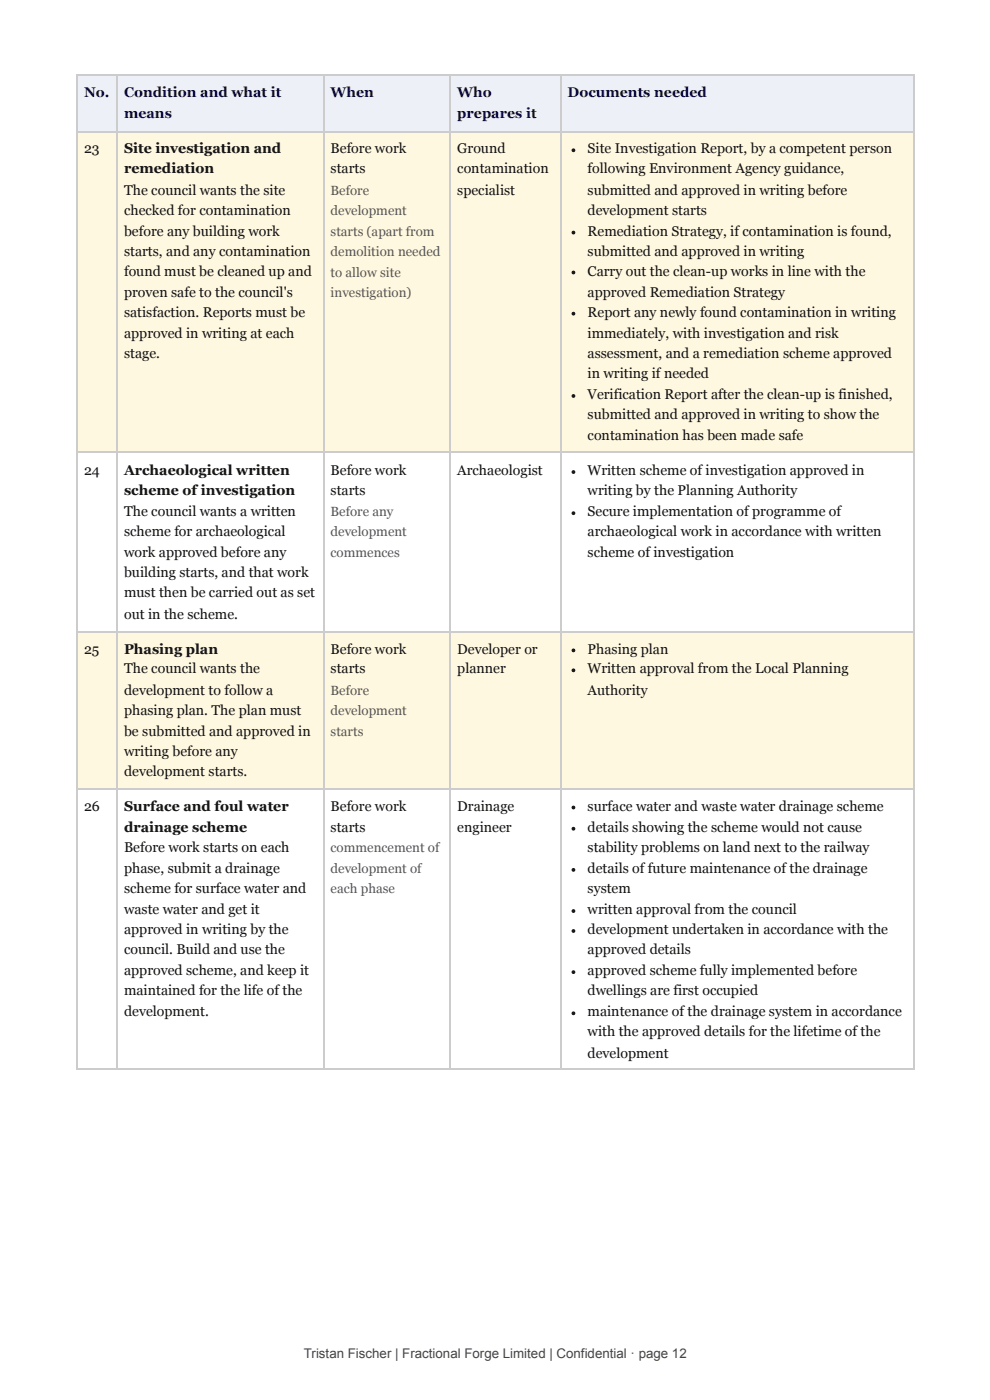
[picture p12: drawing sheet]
<svg xmlns="http://www.w3.org/2000/svg" width="210mm" height="297mm" viewBox="0 0 210 297" stroke-linecap="round" stroke-linejoin="round" font-family="sans-serif">
<defs><g id="words">
<g font-size="3" fill="#000080">
<text x="17.8" y="20.6">No.</text>
<text x="26.3" y="20.6">Condition and what it</text>
<text x="70.1" y="20.6">When</text>
<text x="96.9" y="20.6">Who</text>
<text x="120.3" y="20.6">Documents needed</text>
<text x="26.3" y="25.1">means</text>
<text x="96.9" y="25.1">prepares it</text>
</g>
<g font-size="3" fill="#111">
<text x="17.8" y="32.5">23</text>
<text x="26.3" y="32.5">Site investigation and</text>
<text x="70.1" y="32.5">Before work</text>
<text x="96.9" y="32.5">Ground</text>
<text x="124.6" y="32.5">Site Investigation Report, by a competent person</text>
<text x="26.3" y="36.8">remediation</text>
<text x="26.3" y="41.3">The council wants the site</text>
<text x="70.1" y="36.8">starts</text>
<text x="96.9" y="36.8">contamination</text>
<text x="96.9" y="41.3">specialist</text>
<text x="124.6" y="36.8">following Environment Agency guidance,</text>
<text x="124.6" y="41.3">submitted and approved in writing before</text>
<text x="26.3" y="45.5">checked for contamination</text>
<text x="124.6" y="45.5">development starts</text>
<text x="26.3" y="50">before any building work</text>
<text x="124.6" y="50">Remediation Strategy, if contamination is found,</text>
<text x="26.3" y="54.2">starts, and any contamination</text>
<text x="26.3" y="58.5">found must be cleaned up and</text>
<text x="124.6" y="54.2">submitted and approved in writing</text>
<text x="124.6" y="58.5">Carry out the clean-up works in line with the</text>
<text x="26.3" y="63">proven safe to the council's</text>
<text x="124.6" y="63">approved Remediation Strategy</text>
<text x="26.3" y="67.2">satisfaction. Reports must be</text>
<text x="26.3" y="71.7">approved in writing at each</text>
<text x="124.6" y="67.2">Report any newly found contamination in writing</text>
<text x="124.6" y="71.7">immediately, with investigation and risk</text>
<text x="26.3" y="75.9">stage.</text>
<text x="124.6" y="75.9">assessment, and a remediation scheme approved</text>
<text x="124.6" y="80.2">in writing if needed</text>
<text x="124.6" y="84.7">Verification Report after the clean-up is finished,</text>
<text x="124.6" y="88.9">submitted and approved in writing to show the</text>
<text x="124.6" y="93.4">contamination has been made safe</text>
<text x="17.8" y="100.8">24</text>
<text x="26.3" y="100.8">Archaeological written</text>
<text x="70.1" y="100.8">Before work</text>
<text x="96.9" y="100.8">Archaeologist</text>
<text x="124.6" y="100.8">Written scheme of investigation approved in</text>
<text x="26.3" y="105">scheme ofinvestigation</text>
<text x="70.1" y="105">starts</text>
<text x="124.6" y="105">writing by the Planning Authority</text>
<text x="26.3" y="109.5">The council wants a written</text>
<text x="26.3" y="113.8">scheme for archaeological</text>
<text x="124.6" y="109.5">Secure implementation of programme of</text>
<text x="124.6" y="113.8">archaeological work in accordance with written</text>
<text x="26.3" y="118.3">work approved before any</text>
<text x="124.6" y="118.3">scheme of investigation</text>
<text x="26.3" y="122.5">building starts, and that work</text>
<text x="26.3" y="126.7">must then be carried out as set</text>
<text x="26.3" y="131.2">out in the scheme.</text>
<text x="17.8" y="138.6">25</text>
<text x="26.3" y="138.6">Phasing plan</text>
<text x="26.3" y="142.9">The council wants the</text>
<text x="70.1" y="138.6">Before work</text>
<text x="70.1" y="142.9">starts</text>
<text x="96.9" y="138.6">Developer or</text>
<text x="96.9" y="142.9">planner</text>
<text x="124.6" y="138.6">Phasing plan</text>
<text x="124.6" y="142.9">Written approval from the Local Planning</text>
<text x="26.3" y="147.4">development to follow a</text>
<text x="124.6" y="147.4">Authority</text>
<text x="26.3" y="151.6">phasing plan. The plan must</text>
<text x="26.3" y="156.1">be submitted and approved in</text>
<text x="26.3" y="160.3">writing before any</text>
<text x="26.3" y="164.6">development starts.</text>
<text x="17.8" y="172">26</text>
<text x="26.3" y="172">Surface and foul water</text>
<text x="70.1" y="172">Before work</text>
<text x="96.9" y="172">Drainage</text>
<text x="124.6" y="172">surface water and waste water drainage scheme</text>
<text x="26.3" y="176.5">drainage scheme</text>
<text x="70.1" y="176.5">starts</text>
<text x="96.9" y="176.5">engineer</text>
<text x="124.6" y="176.5">details showing the scheme would not cause</text>
<text x="26.3" y="180.7">Before work starts on each</text>
<text x="26.3" y="185.2">phase, submit a drainage</text>
<text x="124.6" y="180.7">stability problems on land next to the railway</text>
<text x="124.6" y="185.2">details of future maintenance of the drainage</text>
<text x="26.3" y="189.4">scheme for surface water and</text>
<text x="124.6" y="189.4">system</text>
<text x="26.3" y="193.9">waste water and get it</text>
<text x="124.6" y="193.9">written approval from the council</text>
<text x="26.3" y="198.2">approved in writing by the</text>
<text x="26.3" y="202.4">council. Build and use the</text>
<text x="124.6" y="198.2">development undertaken in accordance with the</text>
<text x="124.6" y="202.4">approved details</text>
<text x="26.3" y="206.9">approved scheme, and keep it</text>
<text x="124.6" y="206.9">approved scheme fully implemented before</text>
<text x="26.3" y="211.1">maintained for the life of the</text>
<text x="26.3" y="215.6">development.</text>
<text x="124.6" y="211.1">dwellings are first occupied</text>
<text x="124.6" y="215.6">maintenance of the drainage system in accordance</text>
<text x="124.6" y="219.9">with the approved details for the lifetime of the</text>
<text x="124.6" y="224.4">development</text>
</g>
<g font-size="2.8" fill="#555">
<text x="70.1" y="41.3">Before</text>
<text x="70.1" y="45.5">development</text>
<text x="70.1" y="50">starts (apart from</text>
<text x="70.1" y="54.2">demolition needed</text>
<text x="70.1" y="58.7">to allow site</text>
<text x="70.1" y="63">investigation)</text>
<text x="70.1" y="109.5">Before any</text>
<text x="70.1" y="113.8">development</text>
<text x="70.1" y="118.3">commences</text>
<text x="70.1" y="147.4">Before</text>
<text x="70.1" y="151.6">development</text>
<text x="70.1" y="156.1">starts</text>
<text x="70.1" y="180.7">commencement of</text>
<text x="70.1" y="185.2">development of</text>
<text x="70.1" y="189.4">each phase</text>
</g>
<text font-size="2.8" fill="#444" x="64.4" y="288.1">Tristan Fischer | Fractional Forge Limited | Confidential · page 12</text>
</g></defs>
<g fill="#eef0f8">
<path d="M16.4 16.1h8.5v11.7h-8.5z"/>
<path d="M24.9 16.1h43.6v11.7h-43.6z"/>
<path d="M68.5 16.1h27v11.7h-27z"/>
<path d="M95.5 16.1h23.3v11.7h-23.3z"/>
<path d="M118.8 16.1h75.1v11.7h-75.1z"/>
</g>
<g fill="#fff8e1">
<path d="M16.4 27.8h8.5v68.2h-8.5z"/>
<path d="M24.9 27.8h43.6v68.2h-43.6z"/>
<path d="M68.5 27.8h27v68.2h-27z"/>
<path d="M95.5 27.8h23.3v68.2h-23.3z"/>
<path d="M118.8 27.8h75.1v68.2h-75.1z"/>
<path d="M16.4 133.9h8.5v33.6h-8.5z"/>
<path d="M24.9 133.9h43.6v33.6h-43.6z"/>
<path d="M68.5 133.9h27v33.6h-27z"/>
<path d="M95.5 133.9h23.3v33.6h-23.3z"/>
<path d="M118.8 133.9h75.1v33.6h-75.1z"/>
</g>
<path d="M16.1 16h177.8M16.3 15.9v211.1M24.7 15.9v211.1M68.7 15.9v211.1M95.4 15.9v211.1M118.9 15.9v211.1M193.8 15.9v211.1M16.1 27.9h177.8M16.1 95.9h177.8M16.1 134h177.8M16.1 167.3h177.8M16.1 226.9h177.8" fill="none" stroke="#ccc" stroke-width=".26"/>
<g fill="#111">
<circle cx="121.6" cy="31.9" r=".4"/>
<circle cx="121.6" cy="49.3" r=".4"/>
<circle cx="121.6" cy="57.8" r=".4"/>
<circle cx="121.6" cy="66.5" r=".4"/>
<circle cx="121.6" cy="84" r=".4"/>
<circle cx="121.6" cy="100.1" r=".4"/>
<circle cx="121.6" cy="108.9" r=".4"/>
<circle cx="121.6" cy="138" r=".4"/>
<circle cx="121.6" cy="142.2" r=".4"/>
<circle cx="121.6" cy="171.3" r=".4"/>
<circle cx="121.6" cy="175.8" r=".4"/>
<circle cx="121.6" cy="184.5" r=".4"/>
<circle cx="121.6" cy="193.3" r=".4"/>
<circle cx="121.6" cy="197.5" r=".4"/>
<circle cx="121.6" cy="206.2" r=".4"/>
<circle cx="121.6" cy="215" r=".4"/>
</g>
<use href="#words"/>
</svg>
